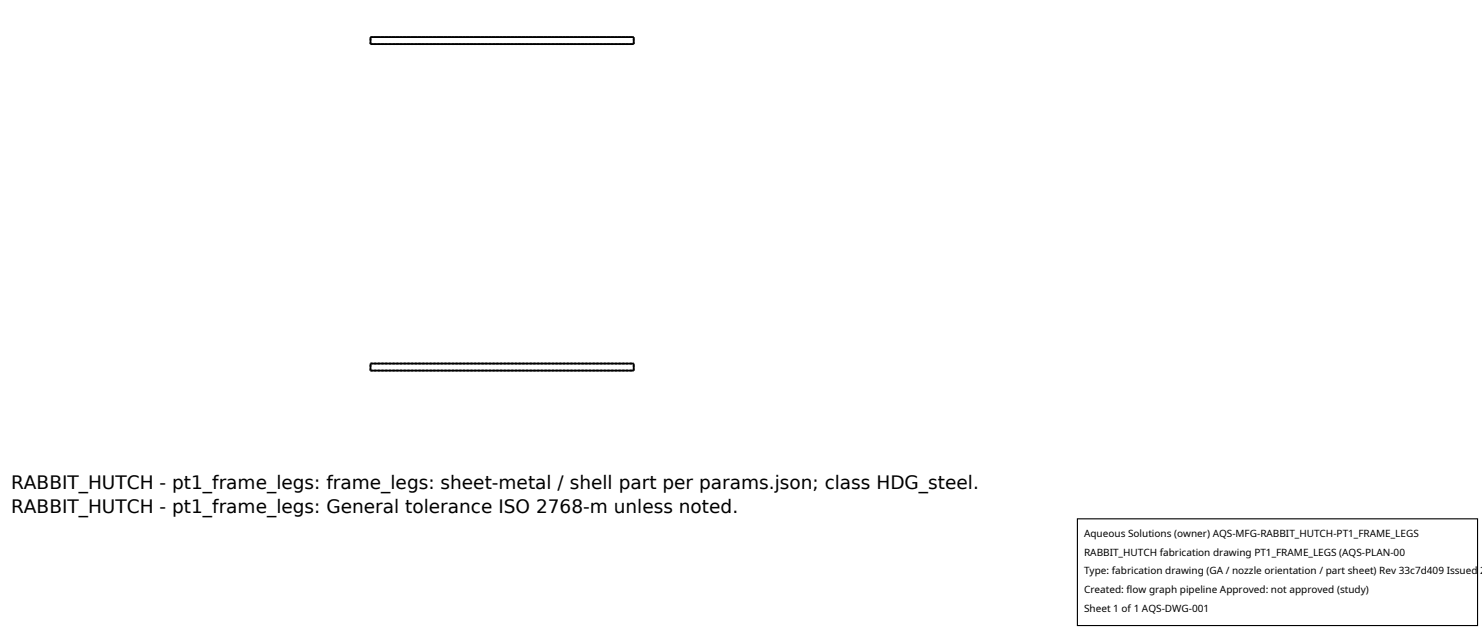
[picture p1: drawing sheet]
<svg xmlns="http://www.w3.org/2000/svg" width="212mm" height="90mm" viewBox="0 0 212 90" stroke-linecap="round" stroke-linejoin="round" font-family="sans-serif">
<defs><g id="words">
<g font-size="2.6">
<text x="1.6" y="69.8">RABBIT_HUTCH - pt1_frame_legs: frame_legs: sheet-metal / shell part per params.json; class HDG_steel.</text>
<text x="1.6" y="73.3">RABBIT_HUTCH - pt1_frame_legs: General tolerance ISO 2768-m unless noted.</text>
</g>
<g font-size="1.4">
<text x="154.8" y="76.6">Aqueous Solutions (owner) AQS-MFG-RABBIT_HUTCH-PT1_FRAME_LEGS</text>
<text x="154.8" y="79.3">RABBIT_HUTCH fabrication drawing PT1_FRAME_LEGS (AQS-PLAN-00</text>
<text x="154.8" y="82">Type: fabrication drawing (GA / nozzle orientation / part sheet) Rev 33c7d409 Issued 2</text>
<text x="154.8" y="84.7">Created: flow graph pipeline Approved: not approved (study)</text>
<text x="154.8" y="87.4">Sheet 1 of 1 AQS-DWG-001</text>
</g>
</g></defs>
<path d="M52.9 6.3h37.6M52.9 5.3h37.6M52.9 6.3v-1M90.5 6.3v-1M52.9 52.9h37.6M52.9 51.9h37.6M52.9 52.9v-1M90.5 52.9v-1" fill="none" stroke="#a0a0a0" stroke-width=".26" stroke-dasharray=".3 .3" stroke-linecap="butt"/>
<path d="M52.9 5.3h37.6v1h-37.6zM52.9 51.9h37.6v1h-37.6z" fill="none" stroke="#000" stroke-width=".26"/>
<path d="M153.9 74.1h57.1v15.2h-57.1z" fill="#fff" stroke="#000" stroke-width=".16"/>
<use href="#words"/>
</svg>
